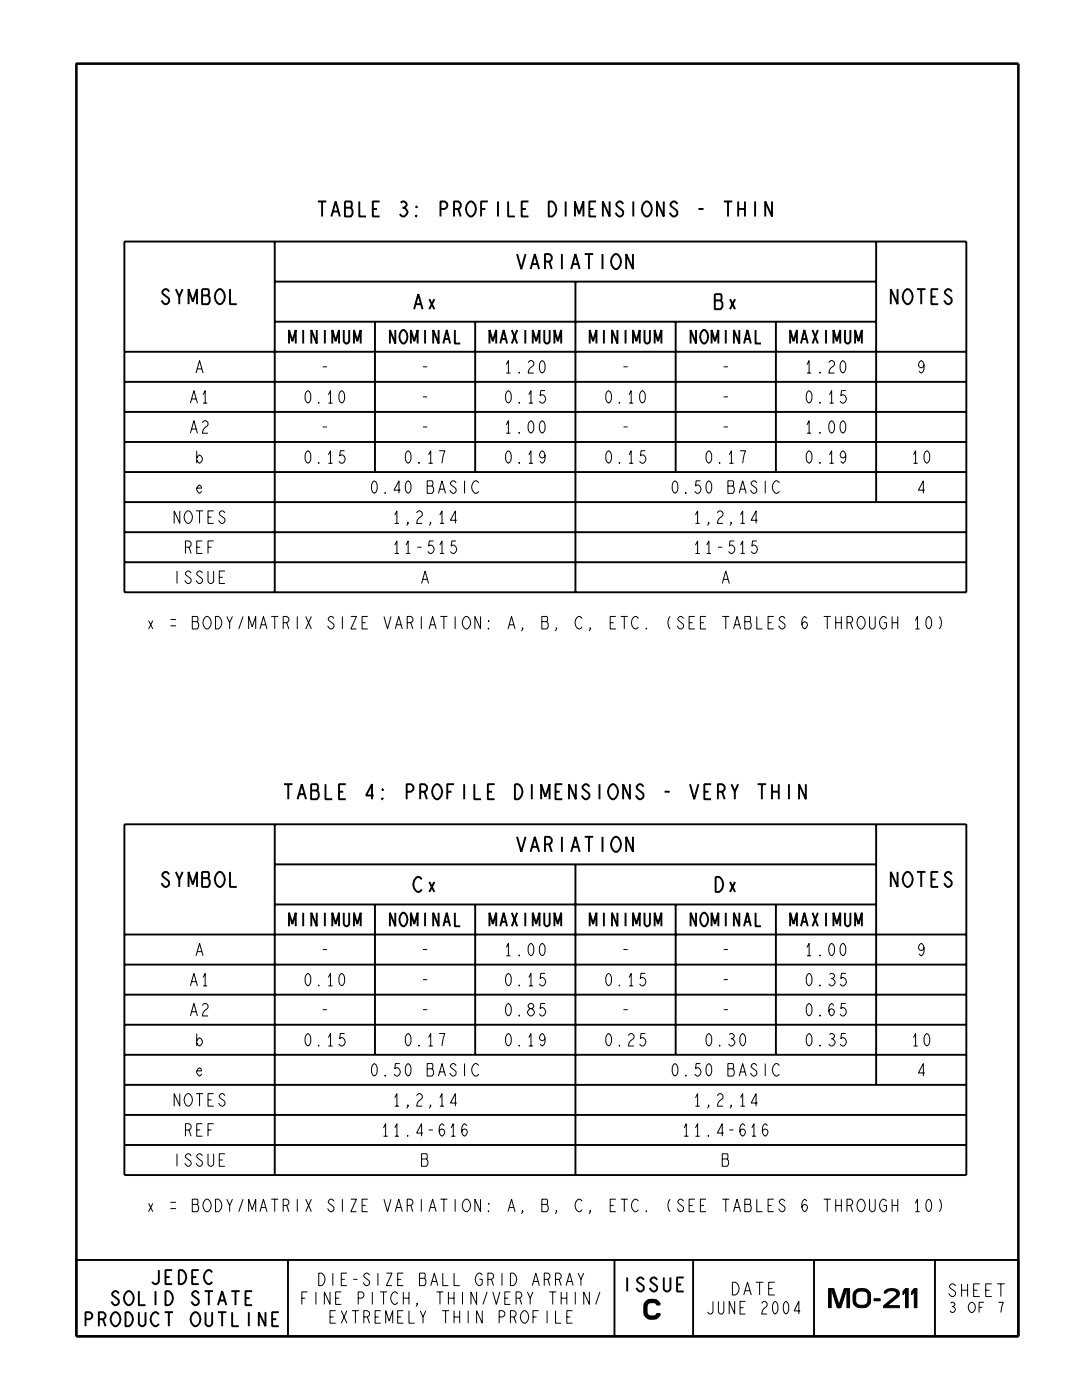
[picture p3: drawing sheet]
<svg xmlns="http://www.w3.org/2000/svg" width="216mm" height="279mm" viewBox="0 0 216 279" stroke-linecap="round" stroke-linejoin="round" font-family="sans-serif">
<g fill="none" stroke="#000" stroke-width=".38">
<path d="M24.8 48.2h168v70h-168zM33.7 58.2l-.5-.5a.73 .73 0 0 0-.8 .8l1.3 1.2v.5l-.5 .5a1.08 1.08 0 0 1-1-.7M35.1 57.7l.7 1.5v1.5M36.4 57.7l-.6 1.5M40.3 57.7h1.2l.2 .3v.7l-.2 .3 .3 .5v.7l-.3 .5h-1.2zM40.3 59h1.2M43.4 58l.3-.3h.3a1.76 1.76 0 0 1 0 3h-.3a1.77 1.77 0 0 1-.3-2.7zM45.9 57.7v3h1.3M54.8 48.2v70M54.8 56.2h120M63.4 40.2h1.7M64.3 40.2v3"/>
<path d="M66.1 43.2l.9-3 .8 3M66.5 42.2h1M68.8 40.2h1.2l.2 .3v.7l-.2 .3 .3 .5v.7l-.3 .5h-1.2zM68.8 41.5h1.2M71.7 40.2v3h1.3M74.4 41.7h.8M75.7 40.2h-1.3v3h1.3M80 40.5l.3-.3a.73 .73 0 0 1 .8 .8l-.5 .5a.89 .89 0 0 1 .7 1 .89 .89 0 0 1-1 .7l-.5-.5M80.3 41.5h.3M83 43l.2 .2h-.2zM83 41.2h.2v.3zM85.7 59.7l1 2"/>
<path d="M86.7 59.7l-1 2M87.9 41.7h.8l.5-.5v-.5l-.5-.5h-.8v3M90.6 41.7h.8l.5-.5v-.5l-.5-.5h-.8v3M91.4 41.7l.5 1.5M93.5 40.5l.3-.3a1.08 1.08 0 0 1 1 .8 1.76 1.76 0 0 1-.7 2.2 1.08 1.08 0 0 1-1-.7 1.81 1.81 0 0 1 .4-2zM96 41.7h.8M97.3 40.2h-1.3v3M99.4 40.2v3M101.4 40.2v3h1.3M103.2 50.7l.8 3 .9-3M104.1 41.7h.8M105.4 40.2h-1.3v3h1.3"/>
<path d="M105.9 53.7l.8-3 .9 3M106.2 52.7h1M108.7 52.2h.9l.5-.5v-.5l-.5-.5h-.9v3M109.5 40.2a1.15 1.15 0 0 1 1.3 .8 1.76 1.76 0 0 1-.6 2.2h-.7zM109.6 52.2l.5 1.5M112.1 50.7v3M112.9 40.2v3M114 53.7l.8-3 .9 3M114.3 52.7h1M114.7 43.2v-3l.9 2.5 .8-2.5v3M114.8 56.2v62M116.7 50.7h1.7"/>
<path d="M117.5 50.7v3M117.6 41.7h.8M118.9 40.2h-1.3v3h1.3M120.2 50.7v3M121.6 40.2v3l-1.3-3v3M122.4 51l.4-.3a1.08 1.08 0 0 1 1 .8 1.75 1.75 0 0 1-.7 2.2 1.08 1.08 0 0 1-1-.7l-.2-.8 .2-.7zM124.3 40.7l-.5-.5a.73 .73 0 0 0-.8 .8l.5 .5a1.02 1.02 0 0 1 .7 1.5l-.4 .2a1.08 1.08 0 0 1-1-.7M126.3 50.7v3l-1.4-3v3M126.4 40.2v3M128.6 40.5l.3-.3a1.08 1.08 0 0 1 1 .8 1.76 1.76 0 0 1-.7 2.2 1.08 1.08 0 0 1-1-.7 1.81 1.81 0 0 1 .4-2zM132.4 40.2v3l-1.3-3v3M135.1 40.7l-.5-.5a.73 .73 0 0 0-.8 .8l1.3 1.2v.5l-.5 .5a1.08 1.08 0 0 1-1-.7"/>
<path d="M139.4 41.7h1M142.6 58.7h1.2l.2 .3v.7l-.2 .3 .3 .5v.7l-.3 .5h-1.2zM142.6 60h1.2M144.4 40.2h1.7M145.3 40.2v3M145.7 59.7l1 2M146.7 59.7l-1 2M147.3 41.7h1.3M147.3 40.2v3M148.6 40.2v3M150.7 40.2v3M154 40.2v3l-1.3-3v3"/>
<path d="M174.8 48.2v52M179.1 57.7v3l-1.4-3v3M180.6 58l.4-.3a1.08 1.08 0 0 1 1 .8 1.76 1.76 0 0 1-.7 2.2 1.08 1.08 0 0 1-1-.7 1.81 1.81 0 0 1 .3-2zM183 57.7h1.7M183.8 57.7v3M185.8 59.2h.9M187.2 57.7h-1.4v3h1.4M189.9 58.2l-.5-.5a.73 .73 0 0 0-.9 .8l1.4 1.2v.5l-.5 .5a1.08 1.08 0 0 1-1-.7M24.8 76.2h168M24.8 70.2h168M37.6 60.7v-3l.9 2.5 .8-2.5v3M54.8 64.2h120"/>
<path d="M57.7 68.6v-2.7l.6 2.2 .7-2.2v2.7M60.5 65.9v2.7M63.2 65.9v2.7l-1.1-2.7v2.7M64.8 65.9v2.7M66.3 68.6v-2.7l.7 2.2 .7-2.2v2.7M68.6 65.9v2.2l.4 .5h.3l.4-.5v-2.2M70.6 68.6v-2.7l.7 2.2 .7-2.2v2.7M74.8 64.2v30M78.9 65.9v2.7l-1.1-2.7v2.7M80.1 66.1l.3-.2a.89 .89 0 0 1 .8 .6 1.68 1.68 0 0 1-.6 2.1 .89 .89 0 0 1-.8-.7 1.77 1.77 0 0 1 .3-1.8zM82 68.6v-2.7l.7 2.2 .6-2.2v2.7M82.6 61.7l.9-3 .8 3"/>
<path d="M83 60.7h1M84.8 65.9v2.7M87.5 65.9v2.7l-1.1-2.7v2.7M88.5 68.6l.6-2.7 .7 2.7M88.7 67.7h.8M90.8 65.9v2.7h1M94.8 64.2v30M97.7 68.6v-2.7l.6 2.2 .7-2.2v2.7M99.8 68.6l.7-2.7 .7 2.7M100.1 67.7h.8M102.1 65.9l1.1 2.7M103.2 65.9l-1.1 2.7"/>
<path d="M104.8 65.9v2.7M106.3 68.6v-2.7l.7 2.2 .7-2.2v2.7M108.6 65.9v2.2l.4 .5h.3l.4-.5v-2.2M110.6 68.6v-2.7l.7 2.2 .7-2.2v2.7M117.7 68.6v-2.7l.6 2.2 .7-2.2v2.7M120.5 65.9v2.7M123.2 65.9v2.7l-1.1-2.7v2.7M124.8 65.9v2.7M126.3 68.6v-2.7l.7 2.2 .7-2.2v2.7M128.6 65.9v2.2l.4 .5h.3l.4-.5v-2.2M130.6 68.6v-2.7l.7 2.2 .7-2.2v2.7M134.8 64.2v30"/>
<path d="M138.9 65.9v2.7l-1.1-2.7v2.7M140.1 66.1l.3-.2a.89 .89 0 0 1 .8 .6 1.68 1.68 0 0 1-.6 2.1 .89 .89 0 0 1-.8-.7 1.77 1.77 0 0 1 .3-1.8zM142 68.6v-2.7l.7 2.2 .6-2.2v2.7M144.8 65.9v2.7M147.5 65.9v2.7l-1.1-2.7v2.7M148.5 68.6l.6-2.7 .7 2.7M148.7 67.7h.8M150.8 65.9v2.7h1M154.8 64.2v30M157.7 68.6v-2.7l.6 2.2 .7-2.2v2.7M159.8 68.6l.7-2.7 .7 2.7M160.1 67.7h.8"/>
<path d="M162.1 65.9l1.1 2.7M163.2 65.9l-1.1 2.7M164.8 65.9v2.7M166.3 68.6v-2.7l.7 2.2 .7-2.2v2.7M168.6 65.9v2.2l.4 .5h.3l.4-.5v-2.2M170.6 68.6v-2.7l.7 2.2 .7-2.2v2.7M24.8 94.2h168M24.8 88.2h168M24.8 82.2h168M24.8 112.2h168M24.8 106.2h168M24.8 100.2h168"/>
<path d="M56.7 156.5h1.7M57.5 156.5v3M59.4 159.5l.8-3 .9 3M59.7 158.5h1M62.1 156.5h1.2l.1 .3v.7l-.1 .3 .3 .5v.7l-.3 .5h-1.2zM62.1 157.8h1.2M64.9 156.5v3h1.4M67.6 158h.9M69 156.5h-1.4v3h1.4M74.6 158.8h-1.6l1.2-2.3v3M76.3 159.3l.1 .2h-.1zM76.3 157.5h.1v.3z"/>
<path d="M81.1 158h.9l.5-.5v-.5l-.5-.5h-.9v3M83.8 158h.9l.5-.5v-.5l-.5-.5h-.9v3M84.7 158l.5 1.5M86.7 156.8l.4-.3h.3a1.76 1.76 0 0 1 0 3 1.08 1.08 0 0 1-1-.7l-.2-.8 .2-.7zM89.2 158h.9M90.6 156.5h-1.4v3M92.6 156.5v3M94.6 156.5v3h1.4M97.3 158h.9M98.7 156.5h-1.4v3h1.4M102.7 156.5a1.15 1.15 0 0 1 1.4 .8 1.76 1.76 0 0 1-.7 2.2h-.7zM106.1 156.5v3"/>
<path d="M108 159.5v-3l.8 2.5 .9-2.5v3M110.8 158h.9M112.2 156.5h-1.4v3h1.4M114.9 156.5v3l-1.4-3v3M117.6 157l-.5-.5a.73 .73 0 0 0-.9 .8l1.4 1.2v.5l-.5 .5a1.08 1.08 0 0 1-1-.7M119.6 156.5v3M121.8 156.8l.4-.3h.3a1.76 1.76 0 0 1 0 3 1.08 1.08 0 0 1-1-.7l-.2-.8 .2-.7zM125.7 156.5v3l-1.4-3v3M128.4 157l-.5-.5a.73 .73 0 0 0-.9 .8l.6 .5a1.02 1.02 0 0 1 .6 1.5l-.3 .2h-.3l-.7-.7M132.6 158h1M137.7 156.5l.8 3 .9-3M140.5 158h.9"/>
<path d="M141.9 156.5h-1.4v3h1.4M143.2 158h.9l.5-.5v-.5l-.5-.5h-.9v3M144.1 158l.5 1.5M145.9 156.5l.7 1.5v1.5M147.3 156.5l-.7 1.5M151.2 156.5h1.7M152 156.5v3M154 158h1.4M154 156.5v3M155.4 156.5v3M157.4 156.5v3M160.8 156.5v3l-1.4-3v3"/>
<path d="M24.8 164.5h168v70h-168zM33.7 174.5l-.5-.5a.73 .73 0 0 0-.8 .8l.5 .5a1.02 1.02 0 0 1 .7 1.5l-.4 .2a1.08 1.08 0 0 1-1-.7M35.1 174l.7 1.5v1.5M36.4 174l-.6 1.5M37.6 177v-3l.9 2.5 .8-2.5v3M40.3 174h1.2l.2 .3v.7l-.2 .3 .3 .5v.7l-.3 .5h-1.2zM40.3 175.3h1.2M43.4 174.3l.3-.3a1.08 1.08 0 0 1 1 .8 1.76 1.76 0 0 1-.7 2.2 1.08 1.08 0 0 1-1-.7 1.81 1.81 0 0 1 .4-2zM45.9 174v3h1.3M54.8 164.5v70M54.8 172.5h120M84.1 175.5l-.5-.5a1.08 1.08 0 0 0-1 .8 1.76 1.76 0 0 0 .7 2.2h.3l.5-.5"/>
<path d="M85.7 176l1 2M86.7 176l-1 2M103.2 167l.8 3 .9-3M105.9 170l.8-3 .9 3M106.2 169h1M108.7 168.5h.9l.5-.5v-.5l-.5-.5h-.9v3M109.6 168.5l.5 1.5M112.1 167v3M114 170l.8-3 .9 3M114.3 169h1M114.8 172.5v62M116.7 167h1.7"/>
<path d="M117.5 167v3M120.2 167v3M122.4 167.3l.4-.3a1.08 1.08 0 0 1 1 .8 1.76 1.76 0 0 1-.7 2.2 1.08 1.08 0 0 1-1-.7 1.81 1.81 0 0 1 .3-2zM126.3 167v3l-1.4-3v3M142.8 175a1.15 1.15 0 0 1 1.3 .8 1.76 1.76 0 0 1-.6 2.2h-.7zM145.7 176l1 2M146.7 176l-1 2M174.8 164.5v52M179.1 174v3l-1.4-3v3M180.6 174.3l.4-.3h.3a1.76 1.76 0 0 1 0 3h-.3a1.77 1.77 0 0 1-.4-2.7zM183 174h1.7M183.8 174v3"/>
<path d="M185.8 175.5h.9M187.2 174h-1.4v3h1.4M189.9 174.5l-.5-.5a.73 .73 0 0 0-.9 .8l.6 .5a1.02 1.02 0 0 1 .6 1.5l-.3 .2a1.08 1.08 0 0 1-1-.7M24.8 198.5h168M24.8 192.5h168M24.8 186.5h168M54.8 180.5h120M57.7 184.9v-2.7l.6 2.2 .7-2.2v2.7M60.5 182.2v2.7M63.2 182.2v2.7l-1.1-2.7v2.7M64.8 182.2v2.7M66.3 184.9v-2.7l.7 2.2 .7-2.2v2.7"/>
<path d="M68.6 182.2v2.2l.4 .5h.3l.4-.5v-2.2M70.6 184.9v-2.7l.7 2.2 .7-2.2v2.7M74.8 180.5v30M78.9 182.2v2.7l-1.1-2.7v2.7M80.1 182.4l.3-.2a.89 .89 0 0 1 .8 .6 1.68 1.68 0 0 1-.6 2.1 .89 .89 0 0 1-.8-.7l-.1-.7 .1-.7zM82 184.9v-2.7l.7 2.2 .6-2.2v2.7M84.8 182.2v2.7M87.5 182.2v2.7l-1.1-2.7v2.7M88.5 184.9l.6-2.7 .7 2.7M88.7 184h.8M90.8 182.2v2.7h1M94.8 180.5v30"/>
<path d="M97.7 184.9v-2.7l.6 2.2 .7-2.2v2.7M99.8 184.9l.7-2.7 .7 2.7M100.1 184h.8M102.1 182.2l1.1 2.7M103.2 182.2l-1.1 2.7M104.8 182.2v2.7M106.3 184.9v-2.7l.7 2.2 .7-2.2v2.7M108.6 182.2v2.2l.4 .5h.3l.4-.5v-2.2M110.6 184.9v-2.7l.7 2.2 .7-2.2v2.7M117.7 184.9v-2.7l.6 2.2 .7-2.2v2.7M120.5 182.2v2.7M123.2 182.2v2.7l-1.1-2.7v2.7"/>
<path d="M124.8 182.2v2.7M126.3 184.9v-2.7l.7 2.2 .7-2.2v2.7M128.6 182.2v2.2l.4 .5h.3l.4-.5v-2.2M130.6 184.9v-2.7l.7 2.2 .7-2.2v2.7M134.8 180.5v30M138.9 182.2v2.7l-1.1-2.7v2.7M140.1 182.4l.3-.2h.2a1.69 1.69 0 0 1 0 2.7 .89 .89 0 0 1-.8-.7 1.77 1.77 0 0 1 .3-1.8zM142 184.9v-2.7l.7 2.2 .6-2.2v2.7M144.8 182.2v2.7M147.5 182.2v2.7l-1.1-2.7v2.7M148.5 184.9l.6-2.7 .7 2.7M148.7 184h.8"/>
<path d="M150.8 182.2v2.7h1M154.8 180.5v30M157.7 184.9v-2.7l.6 2.2 .7-2.2v2.7M159.8 184.9l.7-2.7 .7 2.7M160.1 184h.8M162.1 182.2l1.1 2.7M163.2 182.2l-1.1 2.7M164.8 182.2v2.7M166.3 184.9v-2.7l.7 2.2 .7-2.2v2.7M168.6 182.2v2.2l.4 .5h.3l.4-.5v-2.2M170.6 184.9v-2.7l.7 2.2 .7-2.2v2.7M24.8 216.5h168"/>
<path d="M24.8 210.5h168M24.8 204.5h168M24.8 228.5h168M24.8 222.5h168M15.2 251.5h188v15.2h-188zM23.7 258.1l-.5-.4a.7 .7 0 0 0-.8 .7l1.1 .9 .2 .2v.5l-.5 .5h-.3l-.7-.7M25.2 257.9l.3-.2a1.42 1.42 0 0 1 1.2 1.4 1.42 1.42 0 0 1-1.2 1.4 1.61 1.61 0 0 1-.3-2.6zM27.7 257.7v2.8h1.3M31 257.7v2.8M31.7 253.5v2.3l-.5 .5h-.3l-.5-.5M33 257.7a1.35 1.35 0 0 1 1.4 .6 1.35 1.35 0 0 1 0 1.5l-.7 .7h-.7zM33 254.9h.9"/>
<path d="M34.4 253.5h-1.4v2.8h1.4M35.7 253.5a1.4 1.4 0 0 1 1.3 2.1 1.14 1.14 0 0 1-1.3 .7zM38.3 254.9h.9M39.7 253.5h-1.4v2.8h1.4M39.7 258.1l-.5-.4a.7 .7 0 0 0-.9 .7l1.4 1.1v.5l-.5 .5a1.06 1.06 0 0 1-1-.7M40.8 257.7h1.7M41.7 257.7v2.8M42.3 253.9l-.5-.4a1.42 1.42 0 0 0-1.1 1.4 1.42 1.42 0 0 0 1.1 1.4l.5-.5M43.8 259.5h1M46.2 257.7h1.6M47 257.7v2.8M49 259.1h.8"/>
<path d="M50.3 257.7h-1.3v2.8h1.3M57.5 251.5v15.2M122.6 251.5v15.2M125.1 254.9v2.8M128.5 255.4l-.5-.5a.7 .7 0 0 0-.9 .7l1.2 1 .2 .2v.5l-.5 .4h-.4l-.6-.7M131.1 255.4l-.5-.5a.7 .7 0 0 0-.8 .7l1.2 1 .1 .2v.5l-.5 .4h-.3l-.7-.7M132.4 254.9v2.4l.5 .4h.4l.5-.4v-2.4M135.1 256.3h.8M136.4 254.9h-1.3v2.8h1.3M138.3 251.5v15.2M162.4 251.5v15.2M186.6 251.5v15.2"/>
<path d="M17.1 263.3h.8l.3-.3 .2-.2v-.5l-.2-.2-.3-.2h-.8v2.8M19.7 263.3h.9l.3-.3 .2-.2v-.5l-.2-.2-.3-.2h-.9v2.8M20.6 263.3l.5 1.4M22.6 262.1l.3-.2h.3a1.48 1.48 0 0 1 .9 1.5 1.48 1.48 0 0 1-1.2 1.3 1.61 1.61 0 0 1-.3-2.6zM25 261.9a1.4 1.4 0 0 1 1.4 2.1 1.14 1.14 0 0 1-1.4 .7zM27.7 261.9v2.3l.5 .5h.3l.5-.5v-2.3M31.7 262.3l-.5-.4a1.42 1.42 0 0 0-1.2 1.4 1.42 1.42 0 0 0 1.2 1.4l.5-.5M32.9 261.9h1.6M33.7 261.9v2.8M38.5 262.1l.3-.2a1.42 1.42 0 0 1 1.2 1.4 1.42 1.42 0 0 1-1.2 1.4 1.61 1.61 0 0 1-.3-2.6zM41 261.9v2.3l.5 .5h.3l.5-.5v-2.3M43.5 260.5l.8-2.8 .9 2.8"/>
<path d="M43.5 261.9h1.7M44.3 261.9v2.8M46.3 261.9v2.8h1.4M49.6 261.9v2.8M53 261.9v2.8l-1.4-2.8v2.8M54.3 263.3h.8M55.6 261.9h-1.3v2.8h1.3"/>
</g>
<g fill="none" stroke="#000" stroke-width=".2">
<path d="M38.3 79.6h.8M39.1 74.5l.7-2.5 .7 2.5M39.4 73.6h.8M40.5 78.8l.4-.8v2.5M61.2 78.2l.2-.2 .3 .2a1.63 1.63 0 0 1-.3 2.3l-.2-.3a1.81 1.81 0 0 1 0-2zM64.4 73.2h.8M65.5 78.8l.4-.8v2.5M67.9 78.2l.3-.2 .3 .2a1.63 1.63 0 0 1-.3 2.3l-.3-.3a1.81 1.81 0 0 1 0-2zM84.4 73.2h.8M84.4 79.2h.8M101 72.8l.4-.8v2.5M101 74.5h.9"/>
<path d="M101.2 78.2l.2-.2 .3 .2a1.63 1.63 0 0 1-.3 2.3l-.2-.3a1.81 1.81 0 0 1 0-2zM103.6 74.2l.1 .3h-.1zM105.4 72.4l.4-.4h.3l.4 .4a.96 .96 0 0 1-.7 1l-.3 .4-.1 .7h1.1M105.5 78.8l.4-.8v2.5M107.9 72.2l.3-.2 .3 .2a1.63 1.63 0 0 1-.3 2.3l-.3-.3a1.81 1.81 0 0 1 0-2zM108.8 78h-.9l-.1 1 .3-.2a.83 .83 0 0 1 .8 .8 .83 .83 0 0 1-.8 .9l-.5-.5M121.2 78.2l.2-.2 .3 .2a1.63 1.63 0 0 1-.3 2.3l-.2-.3a1.81 1.81 0 0 1 0-2zM124.4 73.2h.8M125.5 78.8l.4-.8v2.5M127.9 78.2l.3-.2 .3 .2a1.63 1.63 0 0 1-.3 2.3l-.3-.3a1.81 1.81 0 0 1 0-2zM144.4 73.2h.8M144.4 79.2h.8"/>
<path d="M161 72.8l.4-.8v2.5M161 74.5h.9M161.2 78.2l.2-.2 .3 .2a1.63 1.63 0 0 1-.3 2.3l-.2-.3a1.81 1.81 0 0 1 0-2zM163.6 74.2l.1 .3h-.1zM165.4 72.4l.4-.4h.3l.4 .4v.4a2.27 2.27 0 0 0-1.1 1.7h1.1M165.5 78.8l.4-.8v2.5M167.9 72.2l.3-.2 .3 .2a1.63 1.63 0 0 1-.3 2.3l-.3-.3a1.81 1.81 0 0 1 0-2zM168.8 78h-.9l-.1 1 .3-.2a.83 .83 0 0 1 .8 .8 .83 .83 0 0 1-.8 .9l-.5-.5M184.4 72.8l-.2 .4-.4 .2-.4-.2a.93 .93 0 0 1 .4-1.2l.3 .2a1.63 1.63 0 0 1-.3 2.3l-.4-.5M38 80.5l.7-2.5 .7 2.5M38 86.5l.7-2.5 .7 2.5M38.3 85.6h.8"/>
<path d="M39.3 91.4l.5-.6 .6 .6v.4l-.6 .7-.5-.7M39.3 97.4h.9l-.1-.4-.3-.2-.5 .6v.4l.5 .7 .4-.5M39.3 90v2.5M40.4 84.4l.4-.4h.3l.4 .4a.96 .96 0 0 1-.7 1l-.3 .4-.1 .7h1.1M40.5 80.5h.9M61.2 90.2l.2-.2 .3 .2a1.63 1.63 0 0 1-.3 2.3l-.2-.3a1.81 1.81 0 0 1 0-2zM63.6 92.2l.1 .3h-.1zM63.6 80.2l.1 .3h-.1zM64.4 85.2h.8M65.5 90.8l.4-.8v2.5M65.5 80.5h.9M65.5 92.5h.9"/>
<path d="M68.8 90h-.9l-.1 1 .3-.2a.83 .83 0 0 1 .8 .8 .83 .83 0 0 1-.8 .9l-.5-.5M74.4 96.2l.3-.2 .3 .2a1.63 1.63 0 0 1-.3 2.3l-.3-.3a1.81 1.81 0 0 1 0-2zM76.8 98.2l.1 .3h-.1zM79.9 97.8h-1.3l1-1.8v2.5M81.2 90.2l.2-.2 .3 .2a1.63 1.63 0 0 1-.3 2.3l-.2-.3a1.81 1.81 0 0 1 0-2zM81.2 96.2l.2-.2 .3 .2a1.63 1.63 0 0 1-.3 2.3l-.2-.3a1.81 1.81 0 0 1 0-2zM83.6 92.2l.1 .3h-.1zM84.4 85.2h.8M85.2 96h1l.2 .2v.6l-.2 .2 .3 .4v.6l-.3 .5h-1zM85.2 97h1M85.5 90.8l.4-.8v2.5M85.5 92.5h.9"/>
<path d="M87.5 98.5l.7-2.5 .7 2.5M87.6 90h1.2l-.6 2.5M87.8 97.6h.8M91 96.4l-.4-.4a.6 .6 0 0 0-.7 .6l.4 .4a.85 .85 0 0 1 .6 1.2l-.3 .3a.9 .9 0 0 1-.9-.7M92.7 96v2.5M95.5 96.4l-.4-.4a1.29 1.29 0 0 0-1 1.2 1.29 1.29 0 0 0 1 1.3l.4-.5M101 84.8l.4-.8v2.5M101 86.5h.9M101.2 90.2l.2-.2 .3 .2a1.63 1.63 0 0 1-.3 2.3l-.2-.3a1.81 1.81 0 0 1 0-2zM103.6 80.2l.1 .3h-.1zM103.6 86.2l.1 .3h-.1zM103.6 92.2l.1 .3h-.1z"/>
<path d="M105.5 90.8l.4-.8v2.5M105.5 80.5h.9M105.5 92.5h.9M105.7 84.2l.2-.2 .3 .2a1.63 1.63 0 0 1-.3 2.3l-.2-.3a1.81 1.81 0 0 1 0-2zM107.9 84.2l.3-.2 .3 .2a1.63 1.63 0 0 1-.3 2.3l-.3-.3a1.81 1.81 0 0 1 0-2zM108.8 90.8l-.2 .4-.4 .2-.4-.2a.93 .93 0 0 1 .4-1.2l.3 .2a1.63 1.63 0 0 1-.3 2.3l-.4-.5M121.2 90.2l.2-.2 .3 .2a1.63 1.63 0 0 1-.3 2.3l-.2-.3a1.81 1.81 0 0 1 0-2zM123.6 92.2l.1 .3h-.1zM123.6 80.2l.1 .3h-.1zM124.4 85.2h.8M125.5 90.8l.4-.8v2.5M125.5 80.5h.9"/>
<path d="M125.5 92.5h.9M128.8 90h-.9l-.1 1 .3-.2a.83 .83 0 0 1 .8 .8 .83 .83 0 0 1-.8 .9l-.5-.5M134.4 96.2l.3-.2 .3 .2a1.63 1.63 0 0 1-.3 2.3l-.3-.3a1.81 1.81 0 0 1 0-2zM136.8 98.2l.1 .3h-.1zM139.8 96h-.9l-.1 1 .3-.2a.83 .83 0 0 1 .8 .8 .83 .83 0 0 1-.8 .9l-.5-.5M141.2 96.2l.2-.2 .3 .2a1.63 1.63 0 0 1-.3 2.3l-.2-.3a1.81 1.81 0 0 1 0-2zM141.2 90.2l.2-.2 .3 .2a1.63 1.63 0 0 1-.3 2.3l-.2-.3a1.81 1.81 0 0 1 0-2zM143.6 92.2l.1 .3h-.1zM144.4 85.2h.8M145.2 96h1l.2 .2v.6l-.2 .2 .3 .4v.6l-.3 .5h-1zM145.2 97h1M145.5 90.8l.4-.8v2.5"/>
<path d="M145.5 92.5h.9M147.5 98.5l.7-2.5 .7 2.5M147.6 90h1.2l-.6 2.5M147.8 97.6h.8M151 96.4l-.4-.4a.61 .61 0 0 0-.7 .6l1 .8 .1 .6-.4 .5h-.3l-.6-.7M152.7 96v2.5M155.5 96.4l-.4-.4a1.29 1.29 0 0 0-1 1.2 1.29 1.29 0 0 0 1 1.3l.4-.5M161 84.8l.4-.8v2.5M161 86.5h.9M161.2 90.2l.2-.2 .3 .2a1.63 1.63 0 0 1-.3 2.3l-.2-.3a1.81 1.81 0 0 1 0-2zM163.6 80.2l.1 .3h-.1zM163.6 86.2l.1 .3h-.1z"/>
<path d="M163.6 92.2l.1 .3h-.1zM165.5 90.8l.4-.8v2.5M165.5 80.5h.9M165.5 92.5h.9M165.7 84.2l.2-.2 .3 .2a1.64 1.64 0 0 1-.3 2.3l-.2-.3a1.81 1.81 0 0 1 0-2zM167.9 84.2l.3-.2 .3 .2a1.64 1.64 0 0 1-.3 2.3l-.3-.3a1.81 1.81 0 0 1 0-2zM168.8 90.8l-.2 .4-.4 .2-.4-.2a.93 .93 0 0 1 .4-1.2l.3 .2a1.63 1.63 0 0 1-.3 2.3l-.4-.5M182.3 90.8l.4-.8v2.5M182.3 92.5h.8M184.5 97.8h-1.2l.9-1.8v2.5M184.7 90.2l.2-.2 .3 .2a1.63 1.63 0 0 1-.3 2.3l-.2-.3a1.81 1.81 0 0 1 0-2zM35.3 114v2.5"/>
<path d="M35.9 102v2.5l-1.1-2.5v2.5M37 109.2h.7l.4-.4v-.4l-.4-.4h-.7v2.5M37.1 102.2l.6-.2a1.34 1.34 0 0 1 .7 1.3 1.34 1.34 0 0 1-1 1.2 1.48 1.48 0 0 1-.3-2.3zM37.7 109.2l.4 1.3M38.1 114.4l-.4-.4a.61 .61 0 0 0-.7 .6l.4 .4a.85 .85 0 0 1 .6 1.2l-.3 .3a.9 .9 0 0 1-.8-.7M39.1 102h1.4M39.3 109.2h.7M39.8 102v2.5M40.4 108h-1.1v2.5h1.1M40.4 114.4l-.4-.4a.61 .61 0 0 0-.7 .6l.9 .8 .2 .6-.4 .5h-.3l-.6-.7M41.5 114v2l.4 .5h.3l.4-.5v-2M41.5 103.2h.7"/>
<path d="M41.5 109.2h.7M42.6 102h-1.1v2.5h1.1M42.6 108h-1.1v2.5M43.8 115.2h.7M44.9 102.4l-.4-.4a.6 .6 0 0 0-.7 .6l.9 .8 .2 .6-.4 .5h-.3l-.6-.7M44.9 114h-1.1v2.5h1.1M78.8 102.8l.4-.8v2.5M78.8 108.8l.4-.8v2.5M78.8 104.5h.8M78.8 110.5h.8M81 108.8l.4-.8v2.5M81 110.5h.9"/>
<path d="M81.4 104.5l-.1-.3h.1v.3l-.2 .4M83.1 102.4l.5-.4h.2l.5 .4a.96 .96 0 0 1-.7 1l-.3 .4-.2 .7h1.2M83.3 109.2h.8M84.1 116.5l.7-2.5 .7 2.5M84.4 115.6h.8M85.9 104.5l-.1-.3h.1v.3l-.2 .4M86.5 108h-.8l-.2 1 .3-.2a.83 .83 0 0 1 .8 .8 .83 .83 0 0 1-.8 .9l-.4-.5M87.8 102.8l.4-.8v2.5M87.8 108.8l.4-.8v2.5M87.8 104.5h.8M87.8 110.5h.8M91 108h-.8l-.2 1 .3-.2a.83 .83 0 0 1 .8 .8 .83 .83 0 0 1-.8 .9l-.4-.5"/>
<path d="M91.1 103.8h-1.2l1-1.8v2.5M138.8 102.8l.4-.8v2.5M138.8 108.8l.4-.8v2.5M138.8 104.5h.8M138.8 110.5h.8M141 108.8l.4-.8v2.5M141 110.5h.9M141.4 104.5l-.1-.3h.1v.3l-.2 .4M143.1 102.4l.5-.4h.2l.5 .4a.96 .96 0 0 1-.7 1l-.3 .4-.2 .7h1.2M143.3 109.2h.8M144.1 116.5l.7-2.5 .7 2.5M144.4 115.6h.8"/>
<path d="M145.9 104.5l-.1-.3h.1v.3l-.2 .4M146.5 108h-.8l-.2 1 .3-.2a.83 .83 0 0 1 .8 .8 .83 .83 0 0 1-.8 .9l-.4-.5M147.8 102.8l.4-.8v2.5M147.8 108.8l.4-.8v2.5M147.8 104.5h.8M147.8 110.5h.8M151 108h-.8l-.2 1 .3-.2a.83 .83 0 0 1 .8 .8 .83 .83 0 0 1-.8 .9l-.4-.5M151.1 103.8h-1.2l1-1.8v2.5M29.6 123.9l.9 1.6M30.5 123.9l-.9 1.6M34 124.9h1.1M34 123.6h1.1"/>
<path d="M38.4 123h1l.1 .2v.7l-.1 .2 .2 .4v.6l-.2 .4h-1zM38.4 124.1h1M40.9 123.2l.6-.2a1.34 1.34 0 0 1 .7 1.4 1.34 1.34 0 0 1-1 1.1 1.48 1.48 0 0 1-.3-2.3zM43 123a1.25 1.25 0 0 1 1.2 .7 1.25 1.25 0 0 1-.2 1.4l-.4 .4h-.6zM45.3 123l.5 1.3v1.2M46.4 123l-.6 1.3M48.5 123l-.9 2.5M49.6 125.5v-2.5l.7 2.1 .7-2.1v2.5M51.9 125.5l.7-2.5 .7 2.5M52.1 124.7h.9M54.1 123h1.4M54.8 123v2.5"/>
<path d="M56.5 124.3h.7l.4-.4v-.5l-.4-.4h-.7v2.5M57.2 124.3l.4 1.2M59.3 123v2.5M61 123l1.1 2.5M62.1 123l-1.1 2.5M66.6 123.4l-.4-.4a.6 .6 0 0 0-.7 .6l1.1 1.1v.4l-.4 .4a.9 .9 0 0 1-.8-.6M68.3 123v2.5M70 123h1.1l-1.1 2.5h1.1M72.3 124.3h.7M73.4 123h-1.1v2.5h1.1M76.6 123l.7 2.5 .7-2.5M78.9 125.5l.7-2.5 .7 2.5"/>
<path d="M79.1 124.7h.9M81.3 124.3h.7l.4-.4v-.5l-.4-.4h-.7v2.5M82 124.3l.4 1.2M84.1 123v2.5M85.6 125.5l.7-2.5 .7 2.5M85.9 124.7h.8M87.9 123h1.4M88.6 123v2.5M90.8 123v2.5M92.6 123.2l.6-.2a1.34 1.34 0 0 1 .7 1.4 1.34 1.34 0 0 1-1 1.1 1.47 1.47 0 0 1-.3-2.3zM95.9 123v2.5l-1.1-2.5v2.5M97.4 125.3l.2 .2h-.2z"/>
<path d="M97.4 123.9h.2v.2zM101.4 125.5l.7-2.5 .7 2.5M101.6 124.7h.9M104.3 125.5l-.1-.2h.1v.2l-.3 .4M108.1 123h1l.1 .2v.7l-.1 .2 .3 .4v.6l-.3 .4h-1zM108.1 124.1h1M111.1 125.5l-.2-.2h.2v.2l-.3 .4M116.1 123.4l-.4-.4a1.28 1.28 0 0 0-1 1.3 1.28 1.28 0 0 0 1 1.2l.4-.4M117.8 125.5l-.1-.2h.1v.2l-.3 .4M121.8 124.3h.7M122.9 123h-1.1v2.5h1.1M123.9 123h1.4"/>
<path d="M124.6 123v2.5M127.4 123.4l-.4-.4h-.3a1.34 1.34 0 0 0-.8 1.4 1.34 1.34 0 0 0 1.1 1.1l.4-.4M128.9 125.3l.2 .2h-.2zM133.7 123a2.02 2.02 0 0 0 0 2.5M136.4 123.4l-.4-.4a.61 .61 0 0 0-.7 .6l1.1 1.1v.4l-.4 .4a.9 .9 0 0 1-.9-.6M137.5 124.3h.7M138.6 123h-1.1v2.5h1.1M139.8 124.3h.7M140.9 123h-1.1v2.5h1.1M144.1 123h1.4M144.8 123v2.5M146.4 125.5l.7-2.5 .7 2.5"/>
<path d="M146.6 124.7h.9M148.6 123h1l.1 .2v.7l-.1 .2 .3 .4v.6l-.3 .4h-1zM148.6 124.1h1M151 123v2.5h1.1M153.3 124.3h.7M154.4 123h-1.1v2.5h1.1M156.6 123.4l-.4-.4a.61 .61 0 0 0-.7 .6l.4 .5a.85 .85 0 0 1 .6 1.2l-.3 .2a.9 .9 0 0 1-.8-.6M161 123.4l-.4-.4-.3 .2a1.63 1.63 0 0 0 .3 2.3 .93 .93 0 0 0 .4-1.2l-.4-.2-.5 .2-.1 .4M164.4 123h1.4M165.1 123v2.5M166.8 123v2.5M166.8 124.3h1.1"/>
<path d="M167.9 123v2.5M169 124.3h.7l.4-.4v-.5l-.4-.4h-.7v2.5M169.7 124.3l.4 1.2M171.4 123.2l.3-.2a1.29 1.29 0 0 1 1 1.3 1.29 1.29 0 0 1-1 1.2 1.47 1.47 0 0 1-.3-2.3zM173.5 123v2.1l.4 .4h.3l.4-.4v-2.1M176.9 123.4l-.4-.4a1.28 1.28 0 0 0-1 1.3 1.28 1.28 0 0 0 1 1.2l.4-.4v-.8h-.6M178 123v2.5M178 124.3h1.1M179.1 123v2.5M182.6 123.9l.5-.9v2.5M182.6 125.5h.9M185 123.2l.3-.2 .3 .2a1.63 1.63 0 0 1-.3 2.3l-.3-.2a1.81 1.81 0 0 1 0-2.1z"/>
<path d="M187.4 123a2.02 2.02 0 0 1 0 2.5M38 196.8l.7-2.5 .7 2.5M38.3 195.9h.8M39.1 190.8l.7-2.5 .7 2.5M39.4 189.9h.8M40.5 195.1l.4-.8v2.5M40.5 196.8h.9M61.2 194.5l.2-.2 .3 .2a1.63 1.63 0 0 1-.3 2.3l-.2-.3a1.81 1.81 0 0 1 0-2zM63.6 196.5l.1 .3h-.1zM64.4 189.5h.8M65.5 195.1l.4-.8v2.5M65.5 196.8h.9"/>
<path d="M67.9 194.5l.3-.2 .3 .2a1.63 1.63 0 0 1-.3 2.3l-.3-.3a1.81 1.81 0 0 1 0-2zM84.4 189.5h.8M84.4 195.5h.8M101 189.1l.4-.8v2.5M101 190.8h.9M101.2 194.5l.2-.2 .3 .2a1.63 1.63 0 0 1-.3 2.3l-.2-.3a1.81 1.81 0 0 1 0-2zM103.6 190.5l.1 .3h-.1zM103.6 196.5l.1 .3h-.1zM105.5 195.1l.4-.8v2.5M105.5 196.8h.9M105.7 188.5l.2-.2 .3 .2a1.63 1.63 0 0 1-.3 2.3l-.2-.3a1.81 1.81 0 0 1 0-2zM107.9 188.5l.3-.2 .3 .2a1.63 1.63 0 0 1-.3 2.3l-.3-.3a1.81 1.81 0 0 1 0-2z"/>
<path d="M108.8 194.3h-.9l-.1 1 .3-.2a.83 .83 0 0 1 .8 .8 .83 .83 0 0 1-.8 .9l-.5-.5M121.2 194.5l.2-.2 .3 .2a1.63 1.63 0 0 1-.3 2.3l-.2-.3a1.81 1.81 0 0 1 0-2zM123.6 196.5l.1 .3h-.1zM124.4 189.5h.8M125.5 195.1l.4-.8v2.5M125.5 196.8h.9M128.8 194.3h-.9l-.1 1 .3-.2a.83 .83 0 0 1 .8 .8 .83 .83 0 0 1-.8 .9l-.5-.5M144.4 189.5h.8M144.4 195.5h.8M161 189.1l.4-.8v2.5M161 190.8h.9M161.2 194.5l.2-.2 .3 .2a1.63 1.63 0 0 1-.3 2.3l-.2-.3a1.81 1.81 0 0 1 0-2z"/>
<path d="M163.6 190.5l.1 .3h-.1zM163.6 196.5l.1 .3h-.1zM165.5 194.5l.3-.2a.6 .6 0 0 1 .7 .6l-.4 .4 .5 .6-.2 .6-.6 .3-.4-.5M165.7 188.5l.2-.2 .3 .2a1.63 1.63 0 0 1-.3 2.3l-.2-.3a1.81 1.81 0 0 1 0-2zM165.8 195.3h.3M167.9 188.5l.3-.2 .3 .2a1.63 1.63 0 0 1-.3 2.3l-.3-.3a1.81 1.81 0 0 1 0-2zM168.8 194.3h-.9l-.1 1 .3-.2a.83 .83 0 0 1 .8 .8 .83 .83 0 0 1-.8 .9l-.5-.5M184.4 189.1l-.2 .4-.4 .2-.4-.2a.93 .93 0 0 1 .4-1.2l.3 .2a1.63 1.63 0 0 1-.3 2.3l-.4-.5M35.9 218.3v2.5l-1.1-2.5v2.5M37.1 218.5l.3-.2a1.29 1.29 0 0 1 1 1.2 1.29 1.29 0 0 1-1 1.3 1.47 1.47 0 0 1-.3-2.3zM38 202.8l.7-2.5 .7 2.5M38.3 201.9h.8"/>
<path d="M39.1 218.3h1.4M39.3 207.7l.5-.6 .6 .6v.4l-.6 .7-.5-.7M39.3 213.7h.9l-.1-.4-.3-.2-.5 .6v.4l.5 .7 .4-.5M39.3 206.3v2.5M39.8 218.3v2.5M40.4 200.7l.4-.4h.3l.4 .4a.96 .96 0 0 1-.7 1l-.3 .4-.1 .7h1.1M41.5 219.5h.7M42.6 218.3h-1.1v2.5h1.1M44.9 218.7l-.4-.4a.61 .61 0 0 0-.7 .6l.4 .4a.85 .85 0 0 1 .5 1.2l-.2 .3a.9 .9 0 0 1-.9-.7M61.2 206.5l.2-.2 .3 .2a1.63 1.63 0 0 1-.3 2.3l-.2-.3a1.81 1.81 0 0 1 0-2zM63.6 208.5l.1 .3h-.1zM64.4 201.5h.8"/>
<path d="M65.5 207.1l.4-.8v2.5M65.5 208.8h.9M68.8 206.3h-.9l-.1 1 .3-.2a.83 .83 0 0 1 .8 .8 .83 .83 0 0 1-.8 .9l-.5-.5M74.4 212.5l.3-.2 .3 .2a1.63 1.63 0 0 1-.3 2.3l-.3-.3a1.81 1.81 0 0 1 0-2zM76.8 214.5l.1 .3h-.1zM78.8 219.1l.4-.8v2.5M79.8 212.3h-.9l-.1 1 .3-.2a.83 .83 0 0 1 .8 .8 .83 .83 0 0 1-.8 .9l-.5-.5M81.2 206.5l.2-.2 .3 .2a1.63 1.63 0 0 1-.3 2.3l-.2-.3a1.81 1.81 0 0 1 0-2zM81.2 212.5l.2-.2 .3 .2a1.63 1.63 0 0 1-.3 2.3l-.2-.3a1.81 1.81 0 0 1 0-2zM83.1 218.7l.5-.4h.2l.5 .4v.4l-1 1-.2 .7h1.2M83.6 208.5l.1 .3h-.1zM84.4 201.5h.8"/>
<path d="M85.2 212.3h1l.2 .2v.6l-.2 .2 .3 .4v.6l-.3 .5h-1zM85.2 213.3h1M85.5 207.1l.4-.8v2.5M85.5 208.8h.9M87.5 214.8l.7-2.5 .7 2.5M87.6 206.3h1.2l-.6 2.5M87.8 219.1l.4-.8v2.5M87.8 213.9h.8M91 212.7l-.4-.4a.6 .6 0 0 0-.7 .6l1 .8 .1 .6-.4 .5h-.3l-.6-.7M92.7 212.3v2.5M95.5 212.7l-.4-.4a1.29 1.29 0 0 0-1 1.2 1.29 1.29 0 0 0 1 1.3l.4-.5M101.2 200.5l.2-.2 .3 .2a1.63 1.63 0 0 1-.3 2.3l-.2-.3a1.81 1.81 0 0 1 0-2z"/>
<path d="M101.2 206.5l.2-.2 .3 .2a1.63 1.63 0 0 1-.3 2.3l-.2-.3a1.81 1.81 0 0 1 0-2zM103.6 202.5l.1 .3h-.1zM103.6 208.5l.1 .3h-.1zM105.5 201.5l.3-.2a.83 .83 0 0 1 .8 .8l-.2 .4a.67 .67 0 0 1-1-.1 .67 .67 0 0 1 .1-.9zM105.5 207.1l.4-.8v2.5M105.5 208.8h.9M105.8 201.3l-.4-.4a.6 .6 0 0 1 .7-.6l.4 .4v.2l-.4 .4M108.8 200.3h-.9l-.1 1 .3-.2a.83 .83 0 0 1 .8 .8 .83 .83 0 0 1-.8 .9l-.5-.5M108.8 207.1l-.2 .4-.4 .2-.4-.2a.93 .93 0 0 1 .4-1.2l.3 .2a1.63 1.63 0 0 1-.3 2.3l-.4-.5M121.2 206.5l.2-.2 .3 .2a1.63 1.63 0 0 1-.3 2.3l-.2-.3a1.81 1.81 0 0 1 0-2zM123.6 208.5l.1 .3h-.1zM124.4 201.5h.8"/>
<path d="M125.4 206.7l.4-.4h.3l.4 .4v.4a2.27 2.27 0 0 0-1.1 1.7h1.1M128.8 206.3h-.9l-.1 1 .3-.2a.83 .83 0 0 1 .8 .8 .83 .83 0 0 1-.8 .9l-.5-.5M134.4 212.5l.3-.2 .3 .2a1.63 1.63 0 0 1-.3 2.3l-.3-.3a1.81 1.81 0 0 1 0-2zM136.8 214.5l.1 .3h-.1zM138.8 219.1l.4-.8v2.5M139.8 212.3h-.9l-.1 1 .3-.2a.83 .83 0 0 1 .8 .8 .83 .83 0 0 1-.8 .9l-.5-.5M141.2 206.5l.2-.2 .3 .2a1.63 1.63 0 0 1-.3 2.3l-.2-.3a1.81 1.81 0 0 1 0-2zM141.2 212.5l.2-.2 .3 .2a1.63 1.63 0 0 1-.3 2.3l-.2-.3a1.81 1.81 0 0 1 0-2zM143.1 218.7l.5-.4h.2l.5 .4a.96 .96 0 0 1-.7 1l-.3 .4-.2 .7h1.2M143.6 208.5l.1 .3h-.1zM144.4 201.5h.8M145.2 212.3h1l.2 .2v.6l-.2 .2 .3 .4v.6l-.3 .5h-1z"/>
<path d="M145.2 213.3h1M145.5 206.5l.3-.2a.61 .61 0 0 1 .7 .6l-.4 .4 .5 .6-.2 .6-.6 .3-.4-.5M145.8 207.3h.3M147.5 214.8l.7-2.5 .7 2.5M147.8 219.1l.4-.8v2.5M147.8 213.9h.8M147.9 206.5l.3-.2 .3 .2a1.63 1.63 0 0 1-.3 2.3l-.3-.3a1.81 1.81 0 0 1 0-2zM151 212.7l-.4-.4a.61 .61 0 0 0-.7 .6l.4 .4a.85 .85 0 0 1 .6 1.2l-.3 .3a.9 .9 0 0 1-.9-.7M152.7 212.3v2.5M155.5 212.7l-.4-.4a1.29 1.29 0 0 0-1 1.2 1.29 1.29 0 0 0 1 1.3l.4-.5M161.2 200.5l.2-.2 .3 .2a1.63 1.63 0 0 1-.3 2.3l-.2-.3a1.81 1.81 0 0 1 0-2zM161.2 206.5l.2-.2 .3 .2a1.63 1.63 0 0 1-.3 2.3l-.2-.3a1.81 1.81 0 0 1 0-2z"/>
<path d="M163.6 202.5l.1 .3h-.1zM163.6 208.5l.1 .3h-.1zM165.5 206.5l.3-.2a.61 .61 0 0 1 .7 .6l-.4 .4 .5 .6-.2 .6-.6 .3-.4-.5M165.8 207.3h.3M166.4 200.7l-.5-.4-.2 .2a1.63 1.63 0 0 0 .2 2.3 .93 .93 0 0 0 .5-1.3l-.5-.2-.4 .2-.1 .4M168.8 200.3h-.9l-.1 1 .3-.2a.83 .83 0 0 1 .8 .8 .83 .83 0 0 1-.8 .9l-.5-.5M168.8 206.3h-.9l-.1 1 .3-.2a.83 .83 0 0 1 .8 .8 .83 .83 0 0 1-.8 .9l-.5-.5M182.3 207.1l.4-.8v2.5M182.3 208.8h.8M184.5 214.1h-1.2l.9-1.8v2.5M184.7 206.5l.2-.2 .3 .2a1.63 1.63 0 0 1-.3 2.3l-.2-.3a1.81 1.81 0 0 1 0-2zM34 239.9h1.1"/>
<path d="M35.3 230.3v2.5M37 225.5h.7l.4-.4v-.4l-.4-.4h-.7v2.5M37.7 225.5l.4 1.3M38.1 230.7l-.4-.4a.6 .6 0 0 0-.7 .6l.4 .4a.85 .85 0 0 1 .6 1.2l-.3 .3a.9 .9 0 0 1-.8-.7M38.4 239.3h1l.1 .2v.7l-.1 .2 .2 .4v.6l-.2 .4h-1zM39.3 225.5h.7M40.4 224.3h-1.1v2.5h1.1M40.4 230.7l-.4-.4a.61 .61 0 0 0-.7 .6l.4 .4a.85 .85 0 0 1 .5 1.2l-.2 .3a.9 .9 0 0 1-.9-.7M40.9 239.5l.6-.2a1.34 1.34 0 0 1 .7 1.4 1.34 1.34 0 0 1-1 1.1 1.47 1.47 0 0 1-.3-2.3zM41.5 230.3v2l.4 .5h.3l.4-.5v-2M41.5 225.5h.7M42.6 224.3h-1.1v2.5"/>
<path d="M43 239.3a1.25 1.25 0 0 1 1.2 .7 1.25 1.25 0 0 1-.2 1.4l-.4 .4h-.6zM43.8 231.5h.7M44.9 230.3h-1.1v2.5h1.1M45.3 239.3l.5 1.3v1.2M46.4 239.3l-.6 1.3M48.5 239.3l-.9 2.5M54.1 239.3h1.4M54.8 239.3v2.5M59.3 239.3v2.5M61 239.3l1.1 2.5M62.1 239.3l-1.1 2.5M66.6 239.7l-.4-.4a.6 .6 0 0 0-.7 .6l1.1 1.1v.4l-.4 .4a.9 .9 0 0 1-.8-.6"/>
<path d="M68.3 239.3v2.5M70 239.3h1.1l-1.1 2.5h1.1M73.4 239.3h-1.1v2.5h1.1M76.5 225.1l.4-.8v2.5M76.5 226.8h.9M76.6 239.3l.7 2.5 .7-2.5M78.8 225.1l.4-.8v2.5M78.8 220.8h.8M78.8 226.8h.8M81.3 226.5l.1 .3h-.1zM81.4 220.8l-.1-.3h.1v.3l-.2 .4M84.1 239.3v2.5"/>
<path d="M84.1 230.3h1l.1 .2v.6l-.1 .2 .3 .4v.6l-.3 .5h-1zM84.1 231.3h1M84.4 226.1h-1.3l1-1.8v2.5M85.5 225.5h.9M85.9 220.8l-.1-.3h.1v.3l-.2 .4M87.8 220.8h.8M87.9 239.3h1.4M88.6 239.3v2.5M88.6 224.7l-.4-.4-.3 .2a1.63 1.63 0 0 0 .3 2.3 .93 .93 0 0 0 .4-1.3l-.4-.2-.4 .2-.2 .4M90 225.1l.4-.8v2.5M90 226.8h.9M90.8 239.3v2.5"/>
<path d="M91.1 220.1h-1.2l1-1.8v2.5M92.6 239.5l.6-.2a1.34 1.34 0 0 1 .7 1.4 1.34 1.34 0 0 1-1 1.1 1.47 1.47 0 0 1-.3-2.3zM93.1 224.7l-.4-.4-.3 .2a1.63 1.63 0 0 0 .3 2.3 .93 .93 0 0 0 .4-1.3l-.4-.2-.4 .2-.2 .4M95.9 239.3v2.5l-1.1-2.5v2.5M108.1 239.3h1l.1 .2v.7l-.1 .2 .3 .4v.6l-.3 .4h-1zM116.1 239.7l-.4-.4a1.29 1.29 0 0 0-1 1.3 1.29 1.29 0 0 0 1 1.2l.4-.4M122.9 239.3h-1.1v2.5h1.1M123.9 239.3h1.4M124.6 239.3v2.5M127.4 239.7l-.4-.4a1.29 1.29 0 0 0-1 1.3 1.29 1.29 0 0 0 1 1.2l.4-.4M133.7 239.3a2.02 2.02 0 0 0 0 2.5M136.4 239.7l-.4-.4a.6 .6 0 0 0-.7 .6l.9 .9 .2 .6-.4 .4h-.3l-.6-.6"/>
<path d="M136.5 225.1l.4-.8v2.5M136.5 226.8h.9M138.6 239.3h-1.1v2.5h1.1M138.8 225.1l.4-.8v2.5M138.8 220.8h.8M138.8 226.8h.8M140.9 239.3h-1.1v2.5h1.1M141.3 226.5l.1 .3h-.1zM141.4 220.8l-.1-.3h.1v.3l-.2 .4M144.1 239.3h1.4M144.1 230.3h1l.1 .2v.6l-.1 .2 .3 .4v.6l-.3 .5h-1zM144.1 231.3h1"/>
<path d="M144.4 226.1h-1.3l1-1.8v2.5M144.8 239.3v2.5M145.5 225.5h.9M145.9 220.8l-.1-.3h.1v.3l-.2 .4M147.8 220.8h.8M148.6 239.3h1l.1 .2v.7l-.1 .2 .3 .4v.6l-.3 .4h-1zM148.6 224.7l-.4-.4-.3 .2a1.63 1.63 0 0 0 .3 2.3 .93 .93 0 0 0 .4-1.3l-.4-.2-.4 .2-.2 .4M150 225.1l.4-.8v2.5M150 226.8h.9M151 239.3v2.5h1.1M151.1 220.1h-1.2l1-1.8v2.5M153.1 224.7l-.4-.4-.3 .2a1.63 1.63 0 0 0 .3 2.3 .93 .93 0 0 0 .4-1.3l-.4-.2-.4 .2-.2 .4"/>
<path d="M154.4 239.3h-1.1v2.5h1.1M156.6 239.7l-.4-.4a.61 .61 0 0 0-.7 .6l.4 .5a.85 .85 0 0 1 .6 1.2l-.3 .2a.9 .9 0 0 1-.8-.6M161 239.7l-.4-.4-.3 .2a1.63 1.63 0 0 0 .3 2.3 .93 .93 0 0 0 .4-1.2l-.4-.2-.5 .2-.1 .4M164.4 239.3h1.4M165.1 239.3v2.5M166.8 239.3v2.5M167.9 239.3v2.5M171.4 239.5l.3-.2a1.29 1.29 0 0 1 1 1.3 1.29 1.29 0 0 1-1 1.2 1.47 1.47 0 0 1-.3-2.3zM173.5 239.3v2.1l.4 .4h.3l.4-.4v-2.1M176.9 239.7l-.4-.4a1.29 1.29 0 0 0-1 1.3 1.29 1.29 0 0 0 1 1.2l.4-.4v-.8h-.6M178 239.3v2.5M179.1 239.3v2.5"/>
<path d="M185 239.5l.3-.2 .3 .2a1.63 1.63 0 0 1-.3 2.3l-.3-.2a1.81 1.81 0 0 1 0-2.1zM187.4 239.3a2.02 2.02 0 0 1 0 2.5M29.6 240.2l.9 1.6M30.5 240.2l-.9 1.6M34 241.2h1.1M38.4 240.4h1M49.6 241.8v-2.5l.7 2.1 .7-2.1v2.5M51.9 241.8l.7-2.5 .7 2.5M52.1 241h.9M56.5 240.6h.7l.4-.4v-.5l-.4-.4h-.7v2.5M57.2 240.6l.4 1.2M60.2 259.1h.7"/>
<path d="M61.4 257.8h-1.2v2.5M63 257.8v2.5M63.6 254.1a1.25 1.25 0 0 1 1.2 .7 1.25 1.25 0 0 1-.2 1.4l-.4 .4h-.6zM65.9 257.8v2.5l-1.2-2.5v2.5M66.4 254.1v2.5M67 259.1h.7M68.1 257.8h-1.1v2.5h1.1M68.1 255.3h.7M69.2 254.1h-1.1v2.5h1.1M70.5 255.3h.8M71.5 259.1h.7l.4-.4v-.5l-.4-.4h-.7v2.5M72.3 240.6h.7"/>
<path d="M73.7 254.5l-.4-.4a.61 .61 0 0 0-.7 .6l1.1 1v.5l-.4 .4a.9 .9 0 0 1-.8-.7M74.3 257.8v2.5M75.4 254.1v2.5M75.8 257.8h1.4M76.5 257.8v2.5M77.1 254.1h1.1l-1.1 2.5h1.1M78.9 241.8l.7-2.5 .7 2.5M79.1 241h.9M79.4 258.2l-.5-.4a1.29 1.29 0 0 0-1 1.3 1.29 1.29 0 0 0 1 1.2l.5-.4M79.4 255.3h.7M80.5 254.1h-1.1v2.5h1.1M80.5 259.1h1.1"/>
<path d="M80.5 257.8v2.5M81.3 240.6h.7l.4-.4v-.5l-.4-.4h-.7v2.5M81.6 257.8v2.5M82 240.6l.4 1.2M83.7 254.1h1l.1 .2v.6l-.1 .2 .3 .4v.7l-.3 .4h-1zM83.7 255.1h1M85.6 241.8l.7-2.5 .7 2.5M85.9 241h.8M86 256.6l.7-2.5 .7 2.5M86.2 255.7h.9M87.1 257.8h1.4M87.8 257.8v2.5"/>
<path d="M88.4 254.1v2.5h1.1M89.5 259.1h1.1M89.5 257.8v2.5M90.6 254.1v2.5h1.1M90.6 257.8v2.5M92.3 257.8v2.5M95.1 257.8v2.5l-1.1-2.5v2.5M96.2 254.5l-.4-.4a1.29 1.29 0 0 0-1 1.2 1.29 1.29 0 0 0 1 1.3l.4-.4v-.9h-.5M97.2 257.8l-.8 2.5M97.4 255.3h.7l.4-.4v-.4l-.4-.4h-.7v2.5M97.4 241.6l.2 .2h-.2zM97.4 240.2h.2v.2z"/>
<path d="M98.1 255.3l.4 1.3M98.3 257.8l.7 2.5 .7-2.5M100.2 254.1v2.5M100.7 259.1h.7M101.4 241.8l.7-2.5 .7 2.5M101.6 241h.9M101.9 254.1a1.25 1.25 0 0 1 1.1 .7 1.25 1.25 0 0 1-.2 1.4l-.4 .4h-.5zM101.9 257.8h-1.2v2.5h1.2M103 259.1h.7l.4-.4v-.5l-.4-.4h-.7v2.5M103.7 259.1l.4 1.2M104.3 241.8l-.1-.2h.1v.2l-.3 .4M105.2 257.8l.6 1.3v1.2"/>
<path d="M106.2 256.6l.7-2.5 .7 2.5M106.4 257.8l-.6 1.3M106.5 255.7h.8M108.1 240.4h1M108.6 255.3h.7l.4-.4v-.4l-.4-.4h-.7v2.5M109.3 255.3l.4 1.3M109.6 257.8h1.4M110.3 257.8v2.5M110.9 255.3h.7l.4-.4v-.4l-.4-.4h-.7v2.5M111.1 241.8l-.2-.2h.2v.2l-.3 .4M111.6 255.3l.4 1.3M112 259.1h1.1"/>
<path d="M112 257.8v2.5M113 256.6l.7-2.5 .7 2.5M113.1 257.8v2.5M113.2 255.7h.9M114.8 257.8v2.5M115.4 254.1l.5 1.2v1.3M116.5 254.1l-.6 1.2M117.6 257.8v2.5l-1.1-2.5v2.5M117.8 241.8l-.1-.2h.1v.2l-.3 .4M119.7 257.8l-.8 2.5M121.8 240.6h.7M128.9 241.6l.2 .2h-.2z"/>
<path d="M137.5 240.6h.7M139.8 240.6h.7M142.3 259.7v2.1l-.4 .4h-.3l-.4-.4M143.3 259.7v2.1l.5 .4h.2l.4-.4v-2.1M146.1 255.9a1.27 1.27 0 0 1 1.4 1.3 1.27 1.27 0 0 1-1.4 1.2zM146.4 241.8l.7-2.5 .7 2.5M146.6 259.7v2.5l-1.1-2.5v2.5M146.6 241h.9M148.4 258.4l.8-2.5 .7 2.5M148.6 240.4h1M148.7 257.6h.9M148.7 259.7h-1v2.5h1"/>
<path d="M150.8 255.9h1.5M151.6 255.9v2.5M153.3 240.6h.7M153.4 257.2h.7M154.4 259.9l.3-.2a1.65 1.65 0 0 1 0 2.5 1.72 1.72 0 0 1-.3-2.3zM154.6 255.9h-1.2v2.5h1.2M156.6 259.9l.2-.2a1.65 1.65 0 0 1 0 2.5 1.72 1.72 0 0 1-.2-2.3zM166.8 240.6h1.1M169 240.6h.7l.4-.4v-.5l-.4-.4h-.7v2.5M169.7 240.6l.4 1.2M178 240.6h1.1M182.6 240.2l.5-.9v2.5"/>
<path d="M182.6 241.8h.9M190.7 256.6l-.5-.4a.63 .63 0 0 0-.7 .7l.4 .4a.86 .86 0 0 1 .6 1.2l-.3 .3h-.3l-.6-.7M191.9 256.2v2.6M191.9 257.5h1.2M193.1 256.2v2.6M194.3 257.5h.7M195.5 256.2h-1.2v2.6h1.2M196.3 259.9h-.9v2M196.7 257.5h.7M197.9 256.2h-1.2v2.6h1.2M199 256.2h1.5M199.2 259.9h1l-.5 2"/>
<path d="M199.7 256.2v2.6M65.9 262.8h.7M67 261.6h-1.1v2.5h1.1M68.1 261.6l1.1 2.5M69.2 261.6l-1.1 2.5M70.2 261.6h1.4M70.9 261.6v2.5M72.6 262.8h.7l.4-.4v-.4l-.4-.4h-.7v2.5M73.3 262.8l.4 1.3M74.9 262.8h.7M76 261.6h-1.1v2.5h1.1M77 264.1v-2.5l.7 2.1 .7-2.1v2.5"/>
<path d="M79.4 262.8h.7M80.5 261.6h-1.1v2.5h1.1M81.6 261.6v2.5h1.1M83.3 260.3l-.2-.2h.2v.2l-.3 .4M83.9 261.6l.5 1.2v1.3M85 261.6l-.6 1.2M88.2 261.6h1.4M88.9 261.6v2.5M90.6 261.6v2.5M90.6 262.8h1.1M91.7 261.6v2.5M93.4 261.6v2.5"/>
<path d="M96.2 261.6v2.5l-1.1-2.5v2.5M99.6 262.8h.7l.4-.4v-.4l-.4-.4h-.7v2.5M101.9 262.8h.7l.4-.4v-.4l-.4-.4h-.7v2.5M102.6 262.8l.4 1.3M104.2 261.8l.3-.2a1.29 1.29 0 0 1 1 1.2 1.29 1.29 0 0 1-1 1.3 1.47 1.47 0 0 1-.3-2.3zM106.4 262.8h.7M107.5 261.6h-1.1v2.5M109.2 261.6v2.5M110.9 261.6v2.5h1.1M113.1 262.8h.7M114.2 261.6h-1.1v2.5h1.1M147.7 261h.6"/>
<path d="M152 260.1l.4-.4h.3l.4 .4a.98 .98 0 0 1-.7 1.1l-.3 .4-.1 .6h1.1M159.7 261.6h-1.2l.9-1.9v2.5M189.7 260.1l.2-.2a.51 .51 0 0 1 .6 .5l-.3 .3 .5 .6a.7 .7 0 0 1-.8 .6l-.3-.3M189.9 260.7h.3M193.6 260.1l.2-.2a1.03 1.03 0 0 1 .8 1 1.03 1.03 0 0 1-.8 1 1.17 1.17 0 0 1-.2-1.8zM195.4 260.9h.6"/>
</g>
<path d="M129 259.7a1.58 1.58 0 0 1 2.6 .7h-.5a1.14 1.14 0 0 0-1.1-.6 1.14 1.14 0 0 0-1 .9v1.2a.82 .82 0 0 0 .8 .8l1-.1 .3-.4h.5a1.62 1.62 0 0 1-1.6 1 1.62 1.62 0 0 1-1.4-1.3v-1.7z" fill="#000" stroke="#000" stroke-width=".38"/>
<path d="M165.3 257.2h.5v3.8h-.5zM165.8 257.2h.6l1.2 3.8h-.5zM168.5 257.2h.5l-1.2 3.8h-.6zM169 257.2h.5v3.8h-.5zM170.6 257.7a2.09 2.09 0 0 1 3 .3l.1 .5h-.5a1.26 1.26 0 0 0-1.9-.8l-.3 .2a2.15 2.15 0 0 0 0 2.4 1.57 1.57 0 0 0 2.1-.3l.1-.3h.5a1.61 1.61 0 0 1-2.1 1.3 1.44 1.44 0 0 1-1.4-1.3v-1.2l.1-.5zM173.2 258.5h.5v1.2h-.5zM174.4 259.2h1.2v.4h-1.2zM176.5 257.7a2.1 2.1 0 0 1 2.9 0 .93 .93 0 0 1-.2 1.1l-2.2 1.8h2.5v.4h-3.2v-.4l2.5-2.1 .1-.4a1.35 1.35 0 0 0-2 0h-.5zM180.7 257.2h.5l-1 1.2v-.7zM180.7 257.2h.5v3.8h-.5zM182.4 257.2h.6l-1.1 1.2v-.7zM182.4 257.2h.6v3.8h-.6z" fill="#000" stroke="#000" stroke-width=".2"/>
<path d="M15.2 12.7h188v254h-188z" fill="none" stroke="#000" stroke-width=".51"/>
</svg>
